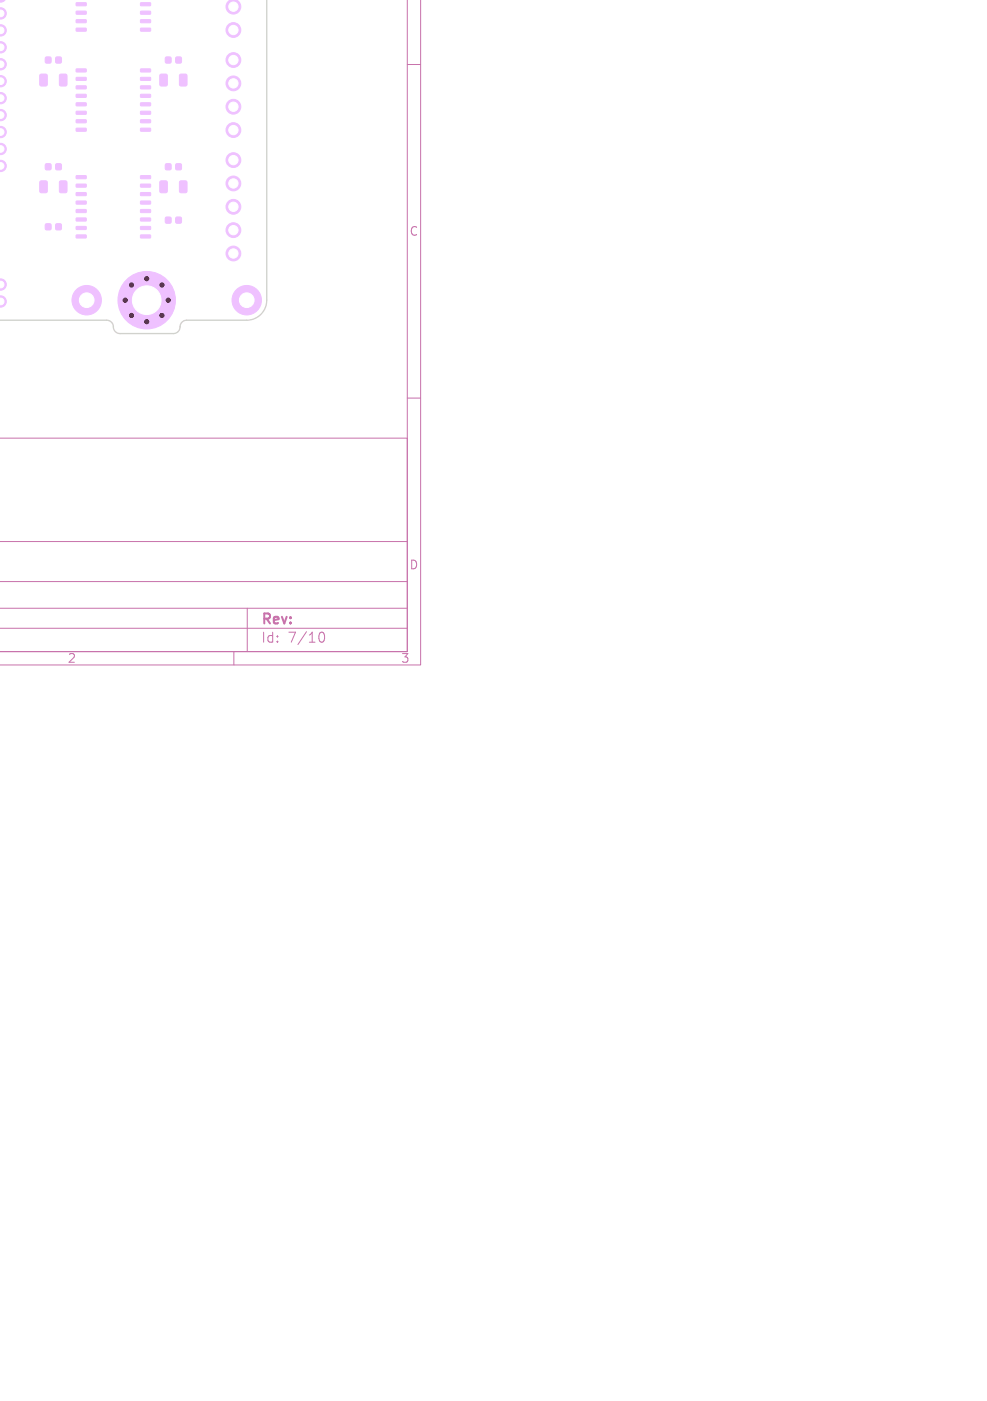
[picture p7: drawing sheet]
<svg xmlns="http://www.w3.org/2000/svg" width="148mm" height="210mm" viewBox="0 0 148 210" stroke-linecap="round" stroke-linejoin="round" font-family="sans-serif">
<defs><g id="words">
<g font-size="2.1" fill="#c872ab">
<text x="39.1" y="94">Rev:</text>
<text x="39.1" y="96.6">Id:</text>
<text x="43.2" y="96.6">7/10</text>
</g>
<g font-size="1.8" fill="#c872ab">
<text x="61.3" y="35.5">C</text>
<text x="61.3" y="85.5">D</text>
<text x="10.1" y="99.6">2</text>
<text x="60.1" y="99.6">3</text>
</g>
</g></defs>
<path d="M61.1 0v97.7h-61.2h61.2v-32h-61.1M63.1 0v99.7h-63.1M61.1 9.7h2M61.1 59.7h2M0 94.2h61.1M0 91.2h61.1M0 87.2h61.1M0 81.2h61.1M35.1 97.7v2M37.1 91.2v6.5M47.8 95.3a.55 .55 0 0 1 .4-.5h.1a.94 .94 0 0 1 0 1.5h-.1a.55 .55 0 0 1-.4-.6" fill="none" stroke="#c872ab" stroke-width=".15"/>
<g fill="#efc1ff" stroke="#efc1ff" stroke-width=".15">
<path d="M24 27.2l.9-.1 .2 .2v1.4l-.2 .2h-.7l-.2-.2z"/>
<path d="M27 27.2l.8-.1 .2 .2v1.4l-.1 .2h-.7l-.3-.2z"/>
<path d="M24 11.2l.9-.1 .2 .2v1.4l-.2 .2h-.7l-.2-.2z"/>
<path d="M27 11.2l.8-.1 .2 .2v1.4l-.1 .2h-.7l-.3-.2z"/>
<path d="M9 27.2l.8-.1 .2 .2v1.4l-.1 .2h-.7l-.3-.2z"/>
<path d="M6 27.2l.8-.1 .3 .2v1.4l-.2 .2h-.7l-.2-.2z"/>
<path d="M9 11.2l.8-.1 .2 .2v1.4l-.1 .2h-.7l-.3-.2z"/>
<path d="M6 11.2l.8-.1 .3 .2v1.4l-.2 .2h-.7l-.2-.2z"/>
<path d="M24.8 32.6h.8v.8h-.8z"/>
<path d="M26.4 32.6h.8v.8h-.8z"/>
<path d="M-.1 24.1a.81 .81 0 0 1 1 .8 .81 .81 0 0 1-1 .8z"/>
<path d="M-.1 21.5a.81 .81 0 0 1 1 .8 .81 .81 0 0 1-1 .8z"/>
<path d="M-.1 19a.81 .81 0 0 1 1 .8 .81 .81 0 0 1-1 .8z"/>
<path d="M-.1 16.5a.81 .81 0 0 1 1 .8 .81 .81 0 0 1-1 .7z"/>
<path d="M-.1 13.9a.81 .81 0 0 1 1 .8 .81 .81 0 0 1-1 .8z"/>
<path d="M-.1 11.4a.81 .81 0 0 1 1 .8 .81 .81 0 0 1-1 .8z"/>
<path d="M-.1 8.8a.81 .81 0 0 1 1 .8 .81 .81 0 0 1-1 .8z"/>
<path d="M-.1 6.3a.81 .81 0 0 1 1 .8 .81 .81 0 0 1-1 .8z"/>
<path d="M-.1 3.8a.81 .81 0 0 1 1 .8 .81 .81 0 0 1-1 .7z"/>
<path d="M-.1 1.2a.81 .81 0 0 1 1 .8 .81 .81 0 0 1-1 .8z"/>
<path d="M-.1 -.1h1a.87 .87 0 0 1-1 .4z"/>
<path d="M-.1 41.9a.81 .81 0 0 1 1 .8 .81 .81 0 0 1-1 .7z"/>
<path d="M-.1 44.4a.81 .81 0 0 1 1 .8 .81 .81 0 0 1-1 .8z"/>
<path d="M11.4 26.3h1.5v.4l-1.4 .1z"/>
<path d="M11.4 27.6h1.5v.4l-1.4 .1z"/>
<path d="M11.4 28.9h1.5v.4h-1.4z"/>
<path d="M11.4 30.2l1.5-.1v.4l-1.4 .1z"/>
<path d="M11.4 31.4h1.5v.4l-1.4 .1z"/>
<path d="M11.4 32.7h1.5v.4h-1.4z"/>
<path d="M11.4 34l1.5-.1v.4l-1.4 .1z"/>
<path d="M11.4 35.2h1.5v.4l-1.4 .1z"/>
<path d="M21.1 35.2h1.4l.1 .4-1.5 .1z"/>
<path d="M21.1 34l1.4-.1 .1 .4-1.5 .1z"/>
<path d="M21.1 32.7h1.4l.1 .4h-1.5z"/>
<path d="M21.1 31.4h1.4l.1 .4-1.5 .1z"/>
<path d="M21.1 30.2l1.4-.1 .1 .4-1.5 .1z"/>
<path d="M21.1 28.9h1.4l.1 .4h-1.5z"/>
<path d="M21.1 27.6h1.4l.1 .4-1.5 .1z"/>
<path d="M21.1 26.3h1.4l.1 .4-1.5 .1z"/>
<path d="M24.8 8.6h.8v.8h-.8z"/>
<path d="M26.4 8.6h.8v.8h-.8z"/>
<path d="M24.8 24.6h.8v.8h-.8z"/>
<path d="M26.4 24.6h.8v.8h-.8z"/>
<path d="M11.4 10.3h1.5v.4l-1.4 .1z"/>
<path d="M11.4 11.6h1.5v.4l-1.4 .1z"/>
<path d="M11.4 12.9h1.5v.4h-1.4z"/>
<path d="M11.4 14.2l1.5-.1v.4l-1.4 .1z"/>
<path d="M11.4 15.4h1.5v.4l-1.4 .1z"/>
<path d="M11.4 16.7h1.5v.4h-1.4z"/>
<path d="M11.4 18l1.5-.1v.4l-1.4 .1z"/>
<path d="M11.4 19.2h1.5v.4l-1.4 .1z"/>
<path d="M21.1 19.2h1.4l.1 .4-1.5 .1z"/>
<path d="M21.1 18l1.4-.1 .1 .4-1.5 .1z"/>
<path d="M21.1 16.7h1.4l.1 .4h-1.5z"/>
<path d="M21.1 15.4h1.4l.1 .4-1.5 .1z"/>
<path d="M21.1 14.2l1.4-.1 .1 .4-1.5 .1z"/>
<path d="M21.1 12.9h1.4l.1 .4h-1.5z"/>
<path d="M21.1 11.6h1.4l.1 .4-1.5 .1z"/>
<path d="M21.1 10.3h1.4l.1 .4-1.5 .1z"/>
<path d="M8.4 33.6h.8v.8h-.8z"/>
<path d="M6.8 33.6h.8v.8h-.8z"/>
<path d="M8.4 8.6h.8v.8h-.8z"/>
<path d="M6.8 8.6h.8v.8h-.8z"/>
<path d="M11.4 .4h1.5v.4l-1.4 .1z"/>
<path d="M11.4 1.7h1.5v.4h-1.4z"/>
<path d="M11.4 3l1.5-.1v.4l-1.4 .1z"/>
<path d="M11.4 4.2h1.5v.4l-1.4 .1z"/>
<path d="M21.1 4.2h1.4l.1 .4-1.5 .1z"/>
<path d="M21.1 3l1.4-.1 .1 .4-1.5 .1z"/>
<path d="M21.1 1.7h1.4l.1 .4h-1.5z"/>
<path d="M21.1 .4h1.4l.1 .4-1.5 .1z"/>
<path d="M8.4 24.6h.8v.8h-.8z"/>
<path d="M6.8 24.6h.8v.8h-.8z"/>
<circle cx="35" cy="19.5" r="1.11"/>
<circle cx="35" cy="16" r="1.11"/>
<circle cx="35" cy="12.5" r="1.11"/>
<circle cx="35" cy="9" r="1.11"/>
<circle cx="35" cy="38" r="1.11"/>
<circle cx="35" cy="34.5" r="1.11"/>
<circle cx="35" cy="31" r="1.11"/>
<circle cx="35" cy="27.5" r="1.11"/>
<circle cx="35" cy="24" r="1.11"/>
<circle cx="13" cy="45" r="2.21"/>
<circle cx="37" cy="45" r="2.21"/>
<circle cx="22" cy="45" r="4.3"/>
<circle cx="35" cy="4.5" r="1.11"/>
<circle cx="35" cy="1" r="1.11"/>
</g>
<path d="M40 0v45a3 3 0 0 1-3 3h-9a1.16 1.16 0 0 0-1.1 1.3l-.3 .5-.5 .2h-8.1a1.16 1.16 0 0 1-1.1-1.3l-.3-.5-.6-.2h-16.1" fill="none" stroke="#d0d2cd" stroke-width=".2"/>
<g fill="#fff" stroke="#fff" stroke-width=".15">
<path d="M-.1 24.4a.47 .47 0 0 1 .7 .5 .47 .47 0 0 1-.7 .4z"/>
<path d="M-.1 21.9a.47 .47 0 0 1 .7 .4 .47 .47 0 0 1-.7 .5z"/>
<path d="M-.1 19.4a.47 .47 0 0 1 .7 .4 .47 .47 0 0 1-.7 .4z"/>
<path d="M-.1 16.8a.47 .47 0 0 1 .7 .5 .47 .47 0 0 1-.7 .4z"/>
<path d="M-.1 14.3a.47 .47 0 0 1 .7 .4 .47 .47 0 0 1-.7 .4z"/>
<path d="M-.1 11.7a.47 .47 0 0 1 .7 .5 .47 .47 0 0 1-.7 .4z"/>
<path d="M-.1 9.2a.47 .47 0 0 1 .7 .4 .47 .47 0 0 1-.7 .5z"/>
<path d="M-.1 6.7a.47 .47 0 0 1 .7 .4 .47 .47 0 0 1-.7 .4z"/>
<path d="M-.1 4.1a.47 .47 0 0 1 .7 .5 .47 .47 0 0 1-.7 .4z"/>
<path d="M-.1 1.6a.47 .47 0 0 1 .7 .4 .47 .47 0 0 1-.7 .4z"/>
<path d="M-.1 -.1h.7z"/>
<path d="M-.1 42.2a.47 .47 0 0 1 .7 .5 .47 .47 0 0 1-.7 .4z"/>
<path d="M-.1 44.8a.47 .47 0 0 1 .7 .4 .47 .47 0 0 1-.7 .4z"/>
<circle cx="35" cy="19.5" r=".7"/>
<circle cx="35" cy="16" r=".7"/>
<circle cx="35" cy="12.5" r=".7"/>
<circle cx="35" cy="9" r=".7"/>
<circle cx="35" cy="38" r=".7"/>
<circle cx="35" cy="34.5" r=".7"/>
<circle cx="35" cy="31" r=".7"/>
<circle cx="35" cy="27.5" r=".7"/>
<circle cx="35" cy="24" r=".7"/>
<circle cx="13" cy="45" r="1.1"/>
<circle cx="37" cy="45" r="1.1"/>
<circle cx="22" cy="45" r="2.15"/>
<circle cx="35" cy="4.5" r=".7"/>
<circle cx="35" cy="1" r=".7"/>
</g>
<g fill="#000" stroke="#000" stroke-width=".15">
<circle cx="18.8" cy="45" r=".3"/>
<circle cx="19.7" cy="42.7" r=".3"/>
<circle cx="19.7" cy="47.3" r=".3"/>
<circle cx="22" cy="48.2" r=".3"/>
<circle cx="22" cy="41.8" r=".3"/>
<circle cx="24.3" cy="42.7" r=".3"/>
<circle cx="24.3" cy="47.3" r=".3"/>
<circle cx="25.2" cy="45" r=".3"/>
</g>
<use href="#words"/>
</svg>
